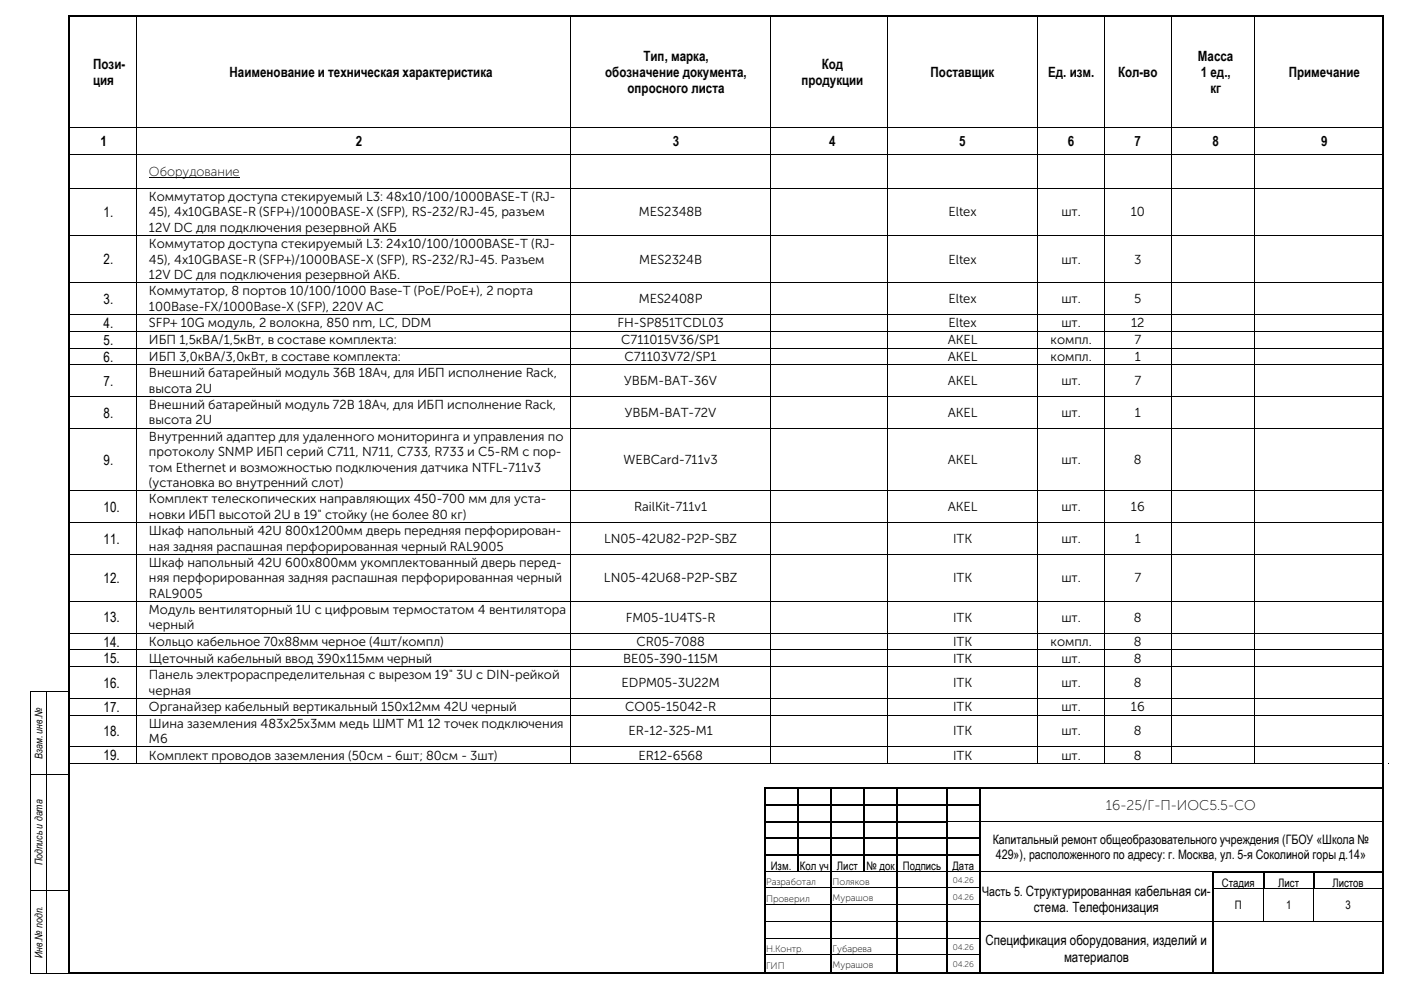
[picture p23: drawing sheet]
<svg xmlns="http://www.w3.org/2000/svg" width="420mm" height="297mm" viewBox="0 0 420 297" stroke-linecap="round" stroke-linejoin="round" font-family="sans-serif">
<defs><g id="words">
<g font-size="4.2">
<text x="27.9" y="20.7">Пози-</text>
<text x="68.8" y="23.2">Наименование и техническая характеристика</text>
<text x="181.5" y="23.2">обозначение документа,</text>
<text x="192.9" y="18.3">Тип, марка,</text>
<text x="246.4" y="20.7">Код</text>
<text x="279" y="23.2">Поставщик</text>
<text x="314.2" y="23.2">Ед. изм.</text>
<text x="335.2" y="23.2">Кол-во</text>
<text x="359.1" y="18.3">Масса</text>
<text x="360" y="23.2">1 ед.,</text>
<text x="386.4" y="23.2">Примечание</text>
<text x="27.9" y="25.6">ция</text>
<text x="188.1" y="28">опросного листа</text>
<text x="240.3" y="25.6">продукции</text>
<text x="362.9" y="28">кг</text>
<text x="30.1" y="43.7">1</text>
<text x="106.6" y="43.7">2</text>
<text x="201.7" y="43.7">3</text>
<text x="248.6" y="43.7">4</text>
<text x="287.6" y="43.7">5</text>
<text x="320.2" y="43.7">6</text>
<text x="340.1" y="43.7">7</text>
<text x="363.5" y="43.7">8</text>
<text x="396.1" y="43.7">9</text>
<text x="31.1" y="65.1">1.</text>
<text x="31.1" y="79.2">2.</text>
<text x="31.1" y="91.1">3.</text>
<text x="31.1" y="98.3">4.</text>
<text x="31.1" y="103.4">5.</text>
<text x="31.1" y="108.4">6.</text>
<text x="31.1" y="115.6">7.</text>
<text x="31.1" y="125.2">8.</text>
<text x="31.1" y="139.3">9.</text>
<text x="31.1" y="153.4">10.</text>
<text x="31.1" y="162.9">11.</text>
<text x="31.1" y="174.7">12.</text>
<text x="31.1" y="186.5">13.</text>
<text x="31.1" y="193.8">14.</text>
<text x="31.1" y="198.9">15.</text>
<text x="31.1" y="206.1">16.</text>
<text x="31.1" y="213.4">17.</text>
<text x="31.1" y="220.7">18.</text>
<text x="31.1" y="227.9">19.</text>
<text x="331.5" y="242.7">16-25/Г-П-ИОС5.5-CО</text>
<text x="310" y="273.3">стема. Телефонизация</text>
<text x="295.5" y="283.4">Спецификация оборудования, изделий и</text>
<text x="319" y="288.2">материалов</text>
</g>
<g font-size="3.9">
<text x="44.7" y="52.7">Оборудование</text>
<text x="44.7" y="60.2">Коммутатор доступа стекируемый L3: 48х10/100/1000BASE-T (RJ-</text>
<text x="44.7" y="64.9">45), 4х10GBASE-R (SFP+)/1000BASE-X (SFP), RS-232/RJ-45, разъем</text>
<text x="191.6" y="64.9">MES2348B</text>
<text x="284.4" y="64.9">Eltex</text>
<text x="318.2" y="64.9">шт.</text>
<text x="339" y="64.9">10</text>
<text x="44.7" y="69.5">12V DC для подключения резервной АКБ</text>
<text x="44.7" y="74.3">Коммутатор доступа стекируемый L3: 24х10/100/1000BASE-T (RJ-</text>
<text x="44.7" y="79">45), 4х10GBASE-R (SFP+)/1000BASE-X (SFP), RS-232/RJ-45. Разъем</text>
<text x="44.7" y="83.7">12V DC для подключения резервной АКБ.</text>
<text x="191.7" y="79">MES2324В</text>
<text x="284.4" y="79">Eltex</text>
<text x="318.2" y="79">шт.</text>
<text x="340" y="79">3</text>
<text x="44.7" y="88.5">Коммутатор, 8 портов 10/100/1000 Base-T (PoE/PoE+), 2 порта</text>
<text x="44.7" y="93.2">100Base-FX/1000Base-X (SFP), 220V AC</text>
<text x="191.5" y="90.8">MES2408P</text>
<text x="284.4" y="90.8">Eltex</text>
<text x="318.2" y="90.8">шт.</text>
<text x="340.1" y="90.8">5</text>
<text x="44.7" y="98.1">SFP+ 10G модуль, 2 волокна, 850 nm, LC, DDM</text>
<text x="185.1" y="98.1">FH-SP851TCDL03</text>
<text x="284.4" y="98.1">Eltex</text>
<text x="318.2" y="98.1">шт.</text>
<text x="339.1" y="98.1">12</text>
<text x="44.7" y="103.1">ИБП 1,5кВА/1,5кВт, в составе комплекта:</text>
<text x="186.2" y="103.1">C711015V36/SP1</text>
<text x="284.1" y="103.1">AKEL</text>
<text x="315" y="103.1">компл.</text>
<text x="340.1" y="103.1">7</text>
<text x="44.7" y="108.2">ИБП 3,0кВА/3,0кВт, в составе комплекта:</text>
<text x="44.7" y="113.1">Внешний батарейный модуль 36В 18Ач, для ИБП исполнение Rack,</text>
<text x="187.3" y="108.2">C71103V72/SP1</text>
<text x="284.1" y="108.2">AKEL</text>
<text x="315" y="108.2">компл.</text>
<text x="340.2" y="108.2">1</text>
<text x="44.7" y="117.7">высота 2U</text>
<text x="187.2" y="115.4">УВБМ-BAT-36V</text>
<text x="284.1" y="115.4">AKEL</text>
<text x="318.2" y="115.4">шт.</text>
<text x="340.1" y="115.4">7</text>
<text x="44.7" y="122.6">Внешний батарейный модуль 72В 18Ач, для ИБП исполнение Rack,</text>
<text x="187.3" y="124.9">УВБМ-BAT-72V</text>
<text x="284.1" y="124.9">AKEL</text>
<text x="318.2" y="124.9">шт.</text>
<text x="340.2" y="124.9">1</text>
<text x="44.7" y="127.2">высота 2U</text>
<text x="44.7" y="132.1">Внутренний адаптер для удаленного мониторинга и управления по</text>
<text x="44.7" y="136.7">протоколу SNMP ИБП серий C711, N711, С733, R733 и C5-RM с пор-</text>
<text x="44.7" y="141.4">том Ethernet и возможностью подключения датчика NTFL-711v3</text>
<text x="187" y="139">WEBCard-711v3</text>
<text x="284.1" y="139">AKEL</text>
<text x="318.2" y="139">шт.</text>
<text x="340" y="139">8</text>
<text x="44.7" y="146">(установка во внутренний слот)</text>
<text x="44.7" y="150.9">Комплект телескопических направляющих 450-700 мм для уста-</text>
<text x="44.7" y="155.6">новки ИБП высотой 2U в 19&quot; стойку (не более 80 кг)</text>
<text x="190.1" y="153.2">RailKit-711v1</text>
<text x="284.1" y="153.2">AKEL</text>
<text x="318.2" y="153.2">шт.</text>
<text x="339.1" y="153.2">16</text>
<text x="44.7" y="160.4">Шкаф напольный 42U 800х1200мм дверь передняя перфорирован-</text>
<text x="44.7" y="165">ная задняя распашная перфорированная черный RAL9005</text>
<text x="181.1" y="162.7">LN05-42U82-P2P-SBZ</text>
<text x="285.7" y="162.7">ITK</text>
<text x="318.2" y="162.7">шт.</text>
<text x="340.2" y="162.7">1</text>
<text x="44.7" y="169.9">Шкаф напольный 42U 600х800мм укомплектованный дверь перед-</text>
<text x="44.7" y="174.5">няя перфорированная задняя распашная перфорированная черный</text>
<text x="44.7" y="179.2">RAL9005</text>
<text x="181.1" y="174.5">LN05-42U68-P2P-SBZ</text>
<text x="285.7" y="174.5">ITK</text>
<text x="318.2" y="174.5">шт.</text>
<text x="340.1" y="174.5">7</text>
<text x="44.7" y="184">Модуль вентиляторный 1U с цифровым термостатом 4 вентилятора</text>
<text x="44.7" y="188.7">черный</text>
<text x="187.6" y="186.3">FM05-1U4TS-R</text>
<text x="285.7" y="186.3">ITK</text>
<text x="318.2" y="186.3">шт.</text>
<text x="340" y="186.3">8</text>
<text x="44.7" y="193.6">Кольцо кабельное 70х88мм черное (4шт/компл)</text>
<text x="190.8" y="193.6">CR05-7088</text>
<text x="285.7" y="193.6">ITK</text>
<text x="315" y="193.6">компл.</text>
<text x="340" y="193.6">8</text>
<text x="44.7" y="198.7">Щеточный кабельный ввод 390х115мм черный</text>
<text x="44.7" y="203.6">Панель электрораспределительная с вырезом 19&quot; 3U с DIN-рейкой</text>
<text x="186.8" y="198.7">BE05-390-115M</text>
<text x="285.7" y="198.7">ITK</text>
<text x="318.2" y="198.7">шт.</text>
<text x="340" y="198.7">8</text>
<text x="44.7" y="208.2">черная</text>
<text x="186.3" y="205.9">EDPM05-3U22M</text>
<text x="285.7" y="205.9">ITK</text>
<text x="318.2" y="205.9">шт.</text>
<text x="340" y="205.9">8</text>
<text x="44.7" y="213.2">Органайзер кабельный вертикальный 150х12мм 42U черный</text>
<text x="187.5" y="213.2">CO05-15042-R</text>
<text x="285.7" y="213.2">ITK</text>
<text x="318.2" y="213.2">шт.</text>
<text x="339.1" y="213.2">16</text>
<text x="44.7" y="218.1">Шина заземления 483х25x3мм медь ШМТ М1 12 точек подключения</text>
<text x="188.4" y="220.4">ER-12-325-M1</text>
<text x="285.7" y="220.4">ITK</text>
<text x="318.2" y="220.4">шт.</text>
<text x="340" y="220.4">8</text>
<text x="44.7" y="222.8">М6</text>
<text x="44.7" y="227.7">Комплект проводов заземления (50cм - 6шт; 80cм - 3шт)</text>
<text x="191.4" y="227.7">ER12-6568</text>
<text x="285.7" y="227.7">ITK</text>
<text x="318.2" y="227.7">шт.</text>
<text x="340" y="227.7">8</text>
<text x="297.6" y="253">Капитальный ремонт общеобразовательного учреждения (ГБОУ «Школа №</text>
<text x="298.6" y="257.4">429»), расположенного по адресу: г. Москва, ул. 5-я Соколиной горы д.14»</text>
<text x="294.5" y="268.4">Часть 5. Структурированная кабельная си-</text>
</g>
<g font-size="3.5">
<text x="231.1" y="260.8">Изм.</text>
<text x="239.8" y="260.8">Кол уч</text>
<text x="250.9" y="260.8">Лист</text>
<text x="259.8" y="260.8">№ док</text>
<text x="270.7" y="260.8">Подпись</text>
<text x="285.6" y="260.8">Дата</text>
<text x="366.3" y="265.8">Стадия</text>
<text x="383.2" y="265.8">Лист</text>
<text x="399.5" y="265.8">Листов</text>
<text x="370.2" y="272.6">П</text>
<text x="385.6" y="272.6">1</text>
<text x="403.4" y="272.6">3</text>
</g>
<g font-size="3.2">
<text x="12.7" y="227.5" transform="rotate(-90 12.7 227.5)">Взам. инв.№</text>
<text x="12.7" y="259.4" transform="rotate(-90 12.7 259.4)">Подпись и дата</text>
<text x="12.7" y="287.1" transform="rotate(-90 12.7 287.1)">Инв.№ подп.</text>
</g>
<g font-size="2.8">
<text x="229.7" y="265.3">Разработал</text>
<text x="249.6" y="265.2">Поляков</text>
<text x="229.7" y="270.3">Проверил</text>
<text x="249.6" y="270.2">Мурашов</text>
<text x="229.7" y="285.3">Н.Контр.</text>
<text x="249.6" y="285.2">Губарева</text>
<text x="229.7" y="290.4">ГИП</text>
<text x="249.6" y="290.2">Мурашов</text>
</g>
<g font-size="2.5">
<text x="285.7" y="264.8">04.26</text>
<text x="285.7" y="269.9">04.26</text>
<text x="285.7" y="284.9">04.26</text>
<text x="285.7" y="289.9">04.26</text>
</g>
</g></defs>
<g fill="#000">
<path d="M20.7 4.7h.3v.3h-.3z" fill-rule="evenodd"/>
<path d="M20.7 4.7h.3v.3h-.3z" fill-rule="evenodd"/>
<path d="M21 5l.2 .2z" fill-rule="evenodd"/>
<path d="M21 5l.2 .2z" fill-rule="evenodd"/>
<path d="M41 5l.1 .2z" fill-rule="evenodd"/>
<path d="M171 5l.1 .2z" fill-rule="evenodd"/>
<path d="M231 5l.1 .2z" fill-rule="evenodd"/>
<path d="M266 5l.1 .2z" fill-rule="evenodd"/>
<path d="M311.1 5l.1 .2z" fill-rule="evenodd"/>
<path d="M331 5l.2 .2z" fill-rule="evenodd"/>
<path d="M351.1 5l.1 .2z" fill-rule="evenodd"/>
<path d="M376.1 5l.2 .2z" fill-rule="evenodd"/>
<path d="M414.6 4.7h.4v.3h-.4z" fill-rule="evenodd"/>
<path d="M414.6 4.7h.4v.3h-.4z" fill-rule="evenodd"/>
<path d="M21 38l.2 .2z" fill-rule="evenodd"/>
<path d="M41 38l.1 .2z" fill-rule="evenodd"/>
<path d="M171 38l.1 .2z" fill-rule="evenodd"/>
<path d="M231 38l.1 .2z" fill-rule="evenodd"/>
<path d="M266 38l.1 .2z" fill-rule="evenodd"/>
<path d="M311.1 38l.1 .2z" fill-rule="evenodd"/>
<path d="M331 38l.2 .2z" fill-rule="evenodd"/>
<path d="M351.1 38l.1 .2z" fill-rule="evenodd"/>
<path d="M376.1 38l.2 .2z" fill-rule="evenodd"/>
<path d="M21 46.2l.2 .2z" fill-rule="evenodd"/>
<path d="M21 56.4l.2 .2z" fill-rule="evenodd"/>
<path d="M41 46.2l.1 .2z" fill-rule="evenodd"/>
<path d="M41 56.4l.1 .2z" fill-rule="evenodd"/>
<path d="M171 46.2l.1 .2z" fill-rule="evenodd"/>
<path d="M171 56.4l.1 .2z" fill-rule="evenodd"/>
<path d="M231 46.2l.1 .2z" fill-rule="evenodd"/>
<path d="M231 56.4l.1 .2z" fill-rule="evenodd"/>
<path d="M266 46.2l.1 .2z" fill-rule="evenodd"/>
<path d="M266 56.4l.1 .2z" fill-rule="evenodd"/>
<path d="M311.1 46.2l.1 .2z" fill-rule="evenodd"/>
<path d="M311.1 56.4l.1 .2z" fill-rule="evenodd"/>
<path d="M331 46.2l.2 .2z" fill-rule="evenodd"/>
<path d="M331 56.4l.2 .2z" fill-rule="evenodd"/>
<path d="M351.1 46.2l.1 .2z" fill-rule="evenodd"/>
<path d="M351.1 56.4l.1 .2z" fill-rule="evenodd"/>
<path d="M376.1 46.2l.2 .2z" fill-rule="evenodd"/>
<path d="M376.1 56.4l.2 .2z" fill-rule="evenodd"/>
<path d="M21 70.5l.2 .2z" fill-rule="evenodd"/>
<path d="M41 70.5l.1 .2z" fill-rule="evenodd"/>
<path d="M171 70.5l.1 .2z" fill-rule="evenodd"/>
<path d="M231 70.5l.1 .2z" fill-rule="evenodd"/>
<path d="M266 70.5l.1 .2z" fill-rule="evenodd"/>
<path d="M311.1 70.5l.1 .2z" fill-rule="evenodd"/>
<path d="M331 70.5l.2 .2z" fill-rule="evenodd"/>
<path d="M351.1 70.5l.1 .2z" fill-rule="evenodd"/>
<path d="M376.1 70.5l.2 .2z" fill-rule="evenodd"/>
<path d="M21 84.7l.2 .1z" fill-rule="evenodd"/>
<path d="M21 94.2l.2 .1z" fill-rule="evenodd"/>
<path d="M21 99.2l.2 .2z" fill-rule="evenodd"/>
<path d="M41 84.7l.1 .1z" fill-rule="evenodd"/>
<path d="M41 94.2l.1 .1z" fill-rule="evenodd"/>
<path d="M41 99.2l.1 .2z" fill-rule="evenodd"/>
<path d="M171 84.7l.1 .1z" fill-rule="evenodd"/>
<path d="M171 94.2l.1 .1z" fill-rule="evenodd"/>
<path d="M171 99.2l.1 .2z" fill-rule="evenodd"/>
<path d="M231 84.7l.1 .1z" fill-rule="evenodd"/>
<path d="M231 94.2l.1 .1z" fill-rule="evenodd"/>
<path d="M231 99.2l.1 .2z" fill-rule="evenodd"/>
<path d="M266 84.7l.1 .1z" fill-rule="evenodd"/>
<path d="M266 94.2l.1 .1z" fill-rule="evenodd"/>
<path d="M266 99.2l.1 .2z" fill-rule="evenodd"/>
<path d="M311.1 84.7l.1 .1z" fill-rule="evenodd"/>
<path d="M311.1 94.2l.1 .1z" fill-rule="evenodd"/>
<path d="M311.1 99.2l.1 .2z" fill-rule="evenodd"/>
<path d="M331 84.7l.2 .1z" fill-rule="evenodd"/>
<path d="M331 94.2l.2 .1z" fill-rule="evenodd"/>
<path d="M331 99.2l.2 .2z" fill-rule="evenodd"/>
<path d="M351.1 84.7l.1 .1z" fill-rule="evenodd"/>
<path d="M351.1 94.2l.1 .1z" fill-rule="evenodd"/>
<path d="M351.1 99.2l.1 .2z" fill-rule="evenodd"/>
<path d="M376.1 84.7l.2 .1z" fill-rule="evenodd"/>
<path d="M376.1 94.2l.2 .1z" fill-rule="evenodd"/>
<path d="M376.1 99.2l.2 .2z" fill-rule="evenodd"/>
<path d="M21 104.2l.2 .2z" fill-rule="evenodd"/>
<path d="M21 109.3l.2 .1z" fill-rule="evenodd"/>
<path d="M21 118.8l.2 .1z" fill-rule="evenodd"/>
<path d="M41 104.2l.1 .2z" fill-rule="evenodd"/>
<path d="M41 109.3l.1 .1z" fill-rule="evenodd"/>
<path d="M41 118.8l.1 .1z" fill-rule="evenodd"/>
<path d="M171 104.2l.1 .2z" fill-rule="evenodd"/>
<path d="M171 109.3l.1 .1z" fill-rule="evenodd"/>
<path d="M171 118.8l.1 .1z" fill-rule="evenodd"/>
<path d="M231 104.2l.1 .2z" fill-rule="evenodd"/>
<path d="M231 109.3l.1 .1z" fill-rule="evenodd"/>
<path d="M231 118.8l.1 .1z" fill-rule="evenodd"/>
<path d="M266 104.2l.1 .2z" fill-rule="evenodd"/>
<path d="M266 109.3l.1 .1z" fill-rule="evenodd"/>
<path d="M266 118.8l.1 .1z" fill-rule="evenodd"/>
<path d="M311.1 104.2l.1 .2z" fill-rule="evenodd"/>
<path d="M311.1 109.3l.1 .1z" fill-rule="evenodd"/>
<path d="M311.1 118.8l.1 .1z" fill-rule="evenodd"/>
<path d="M331 104.2l.2 .2z" fill-rule="evenodd"/>
<path d="M331 109.3l.2 .1z" fill-rule="evenodd"/>
<path d="M331 118.8l.2 .1z" fill-rule="evenodd"/>
<path d="M351.1 104.2l.1 .2z" fill-rule="evenodd"/>
<path d="M351.1 109.3l.1 .1z" fill-rule="evenodd"/>
<path d="M351.1 118.8l.1 .1z" fill-rule="evenodd"/>
<path d="M376.1 104.2l.2 .2z" fill-rule="evenodd"/>
<path d="M376.1 109.3l.2 .1z" fill-rule="evenodd"/>
<path d="M376.1 118.8l.2 .1z" fill-rule="evenodd"/>
<path d="M21 128.2l.2 .2z" fill-rule="evenodd"/>
<path d="M41 128.2l.1 .2z" fill-rule="evenodd"/>
<path d="M171 128.2l.1 .2z" fill-rule="evenodd"/>
<path d="M231 128.2l.1 .2z" fill-rule="evenodd"/>
<path d="M266 128.2l.1 .2z" fill-rule="evenodd"/>
<path d="M311.1 128.2l.1 .2z" fill-rule="evenodd"/>
<path d="M331 128.2l.2 .2z" fill-rule="evenodd"/>
<path d="M351.1 128.2l.1 .2z" fill-rule="evenodd"/>
<path d="M376.1 128.2l.2 .2z" fill-rule="evenodd"/>
<path d="M21 147l.2 .2z" fill-rule="evenodd"/>
<path d="M21 156.6l.2 .1z" fill-rule="evenodd"/>
<path d="M41 147l.1 .2z" fill-rule="evenodd"/>
<path d="M41 156.6l.1 .1z" fill-rule="evenodd"/>
<path d="M171 147l.1 .2z" fill-rule="evenodd"/>
<path d="M171 156.6l.1 .1z" fill-rule="evenodd"/>
<path d="M231 147l.1 .2z" fill-rule="evenodd"/>
<path d="M231 156.6l.1 .1z" fill-rule="evenodd"/>
<path d="M266 147l.1 .2z" fill-rule="evenodd"/>
<path d="M266 156.6l.1 .1z" fill-rule="evenodd"/>
<path d="M311.1 147l.1 .2z" fill-rule="evenodd"/>
<path d="M311.1 156.6l.1 .1z" fill-rule="evenodd"/>
<path d="M331 147l.2 .2z" fill-rule="evenodd"/>
<path d="M331 156.6l.2 .1z" fill-rule="evenodd"/>
<path d="M351.1 147l.1 .2z" fill-rule="evenodd"/>
<path d="M351.1 156.6l.1 .1z" fill-rule="evenodd"/>
<path d="M376.1 147l.2 .2z" fill-rule="evenodd"/>
<path d="M376.1 156.6l.2 .1z" fill-rule="evenodd"/>
<path d="M21 166.1l.2 .1z" fill-rule="evenodd"/>
<path d="M41 166.1l.1 .1z" fill-rule="evenodd"/>
<path d="M171 166.1l.1 .1z" fill-rule="evenodd"/>
<path d="M231 166.1l.1 .1z" fill-rule="evenodd"/>
<path d="M266 166.1l.1 .1z" fill-rule="evenodd"/>
<path d="M311.1 166.1l.1 .1z" fill-rule="evenodd"/>
<path d="M331 166.1l.2 .1z" fill-rule="evenodd"/>
<path d="M351.1 166.1l.1 .1z" fill-rule="evenodd"/>
<path d="M376.1 166.1l.2 .1z" fill-rule="evenodd"/>
<path d="M21 180.2l.2 .2z" fill-rule="evenodd"/>
<path d="M21 189.7l.2 .1z" fill-rule="evenodd"/>
<path d="M21 194.7l.2 .2z" fill-rule="evenodd"/>
<path d="M21 199.8l.2 .1z" fill-rule="evenodd"/>
<path d="M41 180.2l.1 .2z" fill-rule="evenodd"/>
<path d="M41 189.7l.1 .1z" fill-rule="evenodd"/>
<path d="M41 194.7l.1 .2z" fill-rule="evenodd"/>
<path d="M41 199.8l.1 .1z" fill-rule="evenodd"/>
<path d="M171 180.2l.1 .2z" fill-rule="evenodd"/>
<path d="M171 189.7l.1 .1z" fill-rule="evenodd"/>
<path d="M171 194.7l.1 .2z" fill-rule="evenodd"/>
<path d="M171 199.8l.1 .1z" fill-rule="evenodd"/>
<path d="M231 180.2l.1 .2z" fill-rule="evenodd"/>
<path d="M231 189.7l.1 .1z" fill-rule="evenodd"/>
<path d="M231 194.7l.1 .2z" fill-rule="evenodd"/>
<path d="M231 199.8l.1 .1z" fill-rule="evenodd"/>
<path d="M266 180.2l.1 .2z" fill-rule="evenodd"/>
<path d="M266 189.7l.1 .1z" fill-rule="evenodd"/>
<path d="M266 194.7l.1 .2z" fill-rule="evenodd"/>
<path d="M266 199.8l.1 .1z" fill-rule="evenodd"/>
<path d="M311.1 180.2l.1 .2z" fill-rule="evenodd"/>
<path d="M311.1 189.7l.1 .1z" fill-rule="evenodd"/>
<path d="M311.1 194.7l.1 .2z" fill-rule="evenodd"/>
<path d="M311.1 199.8l.1 .1z" fill-rule="evenodd"/>
<path d="M331 180.2l.2 .2z" fill-rule="evenodd"/>
<path d="M331 189.7l.2 .1z" fill-rule="evenodd"/>
<path d="M331 194.7l.2 .2z" fill-rule="evenodd"/>
<path d="M331 199.8l.2 .1z" fill-rule="evenodd"/>
<path d="M351.1 180.2l.1 .2z" fill-rule="evenodd"/>
<path d="M351.1 189.7l.1 .1z" fill-rule="evenodd"/>
<path d="M351.1 194.7l.1 .2z" fill-rule="evenodd"/>
<path d="M351.1 199.8l.1 .1z" fill-rule="evenodd"/>
<path d="M376.1 180.2l.2 .2z" fill-rule="evenodd"/>
<path d="M376.1 189.7l.2 .1z" fill-rule="evenodd"/>
<path d="M376.1 194.7l.2 .2z" fill-rule="evenodd"/>
<path d="M376.1 199.8l.2 .1z" fill-rule="evenodd"/>
<path d="M9.1 207.2l.2 .1z" fill-rule="evenodd"/>
<path d="M9.1 207.2l.2 .1z" fill-rule="evenodd"/>
<path d="M13.9 207.2l.2 .1z" fill-rule="evenodd"/>
<path d="M20.7 207.2l.1 .1z" fill-rule="evenodd"/>
<path d="M20.7 207.2l.1 .1z" fill-rule="evenodd"/>
<path d="M21 209.2l.2 .2z" fill-rule="evenodd"/>
<path d="M21 214.3l.2 .1z" fill-rule="evenodd"/>
<path d="M41 209.2l.1 .2z" fill-rule="evenodd"/>
<path d="M41 214.3l.1 .1z" fill-rule="evenodd"/>
<path d="M171 209.2l.1 .2z" fill-rule="evenodd"/>
<path d="M171 214.3l.1 .1z" fill-rule="evenodd"/>
<path d="M231 209.2l.1 .2z" fill-rule="evenodd"/>
<path d="M231 214.3l.1 .1z" fill-rule="evenodd"/>
<path d="M266 209.2l.1 .2z" fill-rule="evenodd"/>
<path d="M266 214.3l.1 .1z" fill-rule="evenodd"/>
<path d="M311.1 209.2l.1 .2z" fill-rule="evenodd"/>
<path d="M311.1 214.3l.1 .1z" fill-rule="evenodd"/>
<path d="M331 209.2l.2 .2z" fill-rule="evenodd"/>
<path d="M331 214.3l.2 .1z" fill-rule="evenodd"/>
<path d="M351.1 209.2l.1 .2z" fill-rule="evenodd"/>
<path d="M351.1 214.3l.1 .1z" fill-rule="evenodd"/>
<path d="M376.1 209.2l.2 .2z" fill-rule="evenodd"/>
<path d="M376.1 214.3l.2 .1z" fill-rule="evenodd"/>
<path d="M9.1 232l.2 .2z" fill-rule="evenodd"/>
<path d="M13.9 232l.2 .2z" fill-rule="evenodd"/>
<path d="M20.7 232l.1 .2z" fill-rule="evenodd"/>
<path d="M21 223.8l.2 .1z" fill-rule="evenodd"/>
<path d="M21 228.8l.2 .2z" fill-rule="evenodd"/>
<path d="M21 228.8l.2 .2z" fill-rule="evenodd"/>
<path d="M41 223.8l.1 .1z" fill-rule="evenodd"/>
<path d="M41 228.8l.1 .2z" fill-rule="evenodd"/>
<path d="M171 223.8l.1 .1z" fill-rule="evenodd"/>
<path d="M171 228.8l.1 .2z" fill-rule="evenodd"/>
<path d="M229 236h.4v.4h-.4z" fill-rule="evenodd"/>
<path d="M229 236h.4v.4h-.4z" fill-rule="evenodd"/>
<path d="M231 223.8l.1 .1z" fill-rule="evenodd"/>
<path d="M231 228.8l.1 .2z" fill-rule="evenodd"/>
<path d="M239 236h.4v.4h-.4z" fill-rule="evenodd"/>
<path d="M249 236h.3v.4h-.3z" fill-rule="evenodd"/>
<path d="M258.9 236h.4v.4h-.4z" fill-rule="evenodd"/>
<path d="M266 223.8l.1 .1z" fill-rule="evenodd"/>
<path d="M266 228.8l.1 .2z" fill-rule="evenodd"/>
<path d="M268.8 236h.3v.4h-.3z" fill-rule="evenodd"/>
<path d="M283.8 236h.4v.4h-.4z" fill-rule="evenodd"/>
<path d="M293.6 236h.3v.4h-.3z" fill-rule="evenodd"/>
<path d="M311.1 223.8l.1 .1z" fill-rule="evenodd"/>
<path d="M311.1 228.8l.1 .2z" fill-rule="evenodd"/>
<path d="M331 223.8l.2 .1z" fill-rule="evenodd"/>
<path d="M331 228.8l.2 .2z" fill-rule="evenodd"/>
<path d="M351.1 223.8l.1 .1z" fill-rule="evenodd"/>
<path d="M351.1 228.8l.1 .2z" fill-rule="evenodd"/>
<path d="M376.1 223.8l.2 .1z" fill-rule="evenodd"/>
<path d="M376.1 228.8l.2 .2z" fill-rule="evenodd"/>
<path d="M416.1 228.8l.2 .2z" fill-rule="evenodd"/>
<path d="M416.1 228.8l.2 .2z" fill-rule="evenodd"/>
<path d="M229 241.1h.4v.3h-.4z" fill-rule="evenodd"/>
<path d="M229 246.1h.4v.3h-.4z" fill-rule="evenodd"/>
<path d="M229 251.1h.4v.3h-.4z" fill-rule="evenodd"/>
<path d="M229 256.1h.4v.3h-.4z" fill-rule="evenodd"/>
<path d="M239 241.1h.4v.3h-.4z" fill-rule="evenodd"/>
<path d="M239 246.1h.4v.3h-.4z" fill-rule="evenodd"/>
<path d="M239 251.1h.4v.3h-.4z" fill-rule="evenodd"/>
<path d="M239 256.1h.4v.3h-.4z" fill-rule="evenodd"/>
<path d="M249 241.1h.3v.3h-.3z" fill-rule="evenodd"/>
<path d="M249 246.1h.3v.3h-.3z" fill-rule="evenodd"/>
<path d="M249 251.1h.3v.3h-.3z" fill-rule="evenodd"/>
<path d="M249 256.1h.3v.3h-.3z" fill-rule="evenodd"/>
<path d="M258.9 241.1h.4v.3h-.4z" fill-rule="evenodd"/>
<path d="M258.9 246.1h.4v.3h-.4z" fill-rule="evenodd"/>
<path d="M258.9 251.1h.4v.3h-.4z" fill-rule="evenodd"/>
<path d="M258.9 256.1h.4v.3h-.4z" fill-rule="evenodd"/>
<path d="M268.8 241.1h.3v.3h-.3z" fill-rule="evenodd"/>
<path d="M268.8 246.1h.3v.3h-.3z" fill-rule="evenodd"/>
<path d="M268.8 251.1h.3v.3h-.3z" fill-rule="evenodd"/>
<path d="M268.8 256.1h.3v.3h-.3z" fill-rule="evenodd"/>
<path d="M283.8 241.1h.4v.3h-.4z" fill-rule="evenodd"/>
<path d="M283.8 246.1h.4v.3h-.4z" fill-rule="evenodd"/>
<path d="M283.8 251.1h.4v.3h-.4z" fill-rule="evenodd"/>
<path d="M283.8 256.1h.4v.3h-.4z" fill-rule="evenodd"/>
<path d="M293.6 241.1h.3v.3h-.3z" fill-rule="evenodd"/>
<path d="M293.6 246.1h.3v.3h-.3z" fill-rule="evenodd"/>
<path d="M293.6 251.1h.3v.3h-.3z" fill-rule="evenodd"/>
<path d="M293.6 256.1h.3v.3h-.3z" fill-rule="evenodd"/>
<path d="M9.1 266.8l.2 .2z" fill-rule="evenodd"/>
<path d="M13.9 266.8l.2 .2z" fill-rule="evenodd"/>
<path d="M20.7 266.8l.1 .2z" fill-rule="evenodd"/>
<path d="M229 261.1h.4v.3h-.4z" fill-rule="evenodd"/>
<path d="M229 266.1h.4v.3h-.4z" fill-rule="evenodd"/>
<path d="M229 271.1h.4v.4h-.4z" fill-rule="evenodd"/>
<path d="M229 276.1h.4v.2h-.4z" fill-rule="evenodd"/>
<path d="M249 261.1h.3v.3h-.3z" fill-rule="evenodd"/>
<path d="M249 266.1h.3v.3h-.3z" fill-rule="evenodd"/>
<path d="M249 271.1h.3v.4h-.3z" fill-rule="evenodd"/>
<path d="M249 276.1h.3v.2h-.3z" fill-rule="evenodd"/>
<path d="M268.8 261.1h.3v.3h-.3z" fill-rule="evenodd"/>
<path d="M268.8 266.1h.3v.3h-.3z" fill-rule="evenodd"/>
<path d="M268.8 271.1h.3v.4h-.3z" fill-rule="evenodd"/>
<path d="M268.8 276.1h.3v.2h-.3z" fill-rule="evenodd"/>
<path d="M283.8 261.1h.4v.3h-.4z" fill-rule="evenodd"/>
<path d="M283.8 266.1h.4v.3h-.4z" fill-rule="evenodd"/>
<path d="M283.8 271.1h.4v.4h-.4z" fill-rule="evenodd"/>
<path d="M283.8 276.1h.4v.2h-.4z" fill-rule="evenodd"/>
<path d="M293.6 261.1h.3v.3h-.3z" fill-rule="evenodd"/>
<path d="M293.6 266.1h.3v.3h-.3z" fill-rule="evenodd"/>
<path d="M293.6 271.1h.3v.4h-.3z" fill-rule="evenodd"/>
<path d="M293.6 276.1h.3v.2h-.3z" fill-rule="evenodd"/>
<path d="M363.6 261.1h.3v.3h-.3z" fill-rule="evenodd"/>
<path d="M363.6 261.1h.3v.3h-.3z" fill-rule="evenodd"/>
<path d="M363.6 266.1h.3v.3h-.3z" fill-rule="evenodd"/>
<path d="M363.6 271.1h.3v.4h-.3z" fill-rule="evenodd"/>
<path d="M363.6 276.1h.3v.2h-.3z" fill-rule="evenodd"/>
<path d="M378.7 261.1h.3v.3h-.3z" fill-rule="evenodd"/>
<path d="M378.7 266.1l.1 .2z" fill-rule="evenodd"/>
<path d="M378.7 266.3l.2 .1z" fill-rule="evenodd"/>
<path d="M378.7 271.1h.2v.4h-.2z" fill-rule="evenodd"/>
<path d="M378.7 276.1l.2 .2z" fill-rule="evenodd"/>
<path d="M378.8 266.1l.2 .2z" fill-rule="evenodd"/>
<path d="M379 266.1l.2 .2z" fill-rule="evenodd"/>
<path d="M393.8 261.1h.3v.3h-.3z" fill-rule="evenodd"/>
<path d="M393.8 266.1l.1 .2z" fill-rule="evenodd"/>
<path d="M393.9 266.3l.1 .1z" fill-rule="evenodd"/>
<path d="M393.9 271.1h.1v.4h-.1z" fill-rule="evenodd"/>
<path d="M393.9 276.1l.1 .2z" fill-rule="evenodd"/>
<path d="M393.9 266.1l.2 .2z" fill-rule="evenodd"/>
<path d="M394.1 266.1l.2 .2z" fill-rule="evenodd"/>
<path d="M9.1 291.7l.2 .1z" fill-rule="evenodd"/>
<path d="M9.1 291.7l.2 .1z" fill-rule="evenodd"/>
<path d="M13.9 291.7l.2 .1z" fill-rule="evenodd"/>
<path d="M20.7 291.6h.3v.3h-.3z" fill-rule="evenodd"/>
<path d="M20.7 291.6h.3v.3h-.3z" fill-rule="evenodd"/>
<path d="M21 291.7l.2 .1z" fill-rule="evenodd"/>
<path d="M21 291.7l.2 .1z" fill-rule="evenodd"/>
<path d="M229 281.1h.4v.4h-.4z" fill-rule="evenodd"/>
<path d="M229 286.2h.4v.3h-.4z" fill-rule="evenodd"/>
<path d="M249 281.1h.3v.4h-.3z" fill-rule="evenodd"/>
<path d="M249 286.2h.3v.3h-.3z" fill-rule="evenodd"/>
<path d="M268.8 281.1h.3v.4h-.3z" fill-rule="evenodd"/>
<path d="M268.8 286.2h.3v.3h-.3z" fill-rule="evenodd"/>
<path d="M283.8 281.1h.4v.4h-.4z" fill-rule="evenodd"/>
<path d="M283.8 286.2h.4v.3h-.4z" fill-rule="evenodd"/>
<path d="M293.6 281.1h.3v.4h-.3z" fill-rule="evenodd"/>
<path d="M293.6 286.2h.3v.3h-.3z" fill-rule="evenodd"/>
<path d="M363.6 281.1h.3v.4h-.3z" fill-rule="evenodd"/>
<path d="M363.6 286.2h.3v.3h-.3z" fill-rule="evenodd"/>
<path d="M414.6 291.6h.4v.3h-.4z" fill-rule="evenodd"/>
<path d="M414.6 291.6h.4v.3h-.4z" fill-rule="evenodd"/>
</g>
<g fill="none" stroke="#000" stroke-width=".34">
<path d="M20.8 5v286.6M21 4.8h393.6M414.8 5v286.6M229.2 236.4v4.7M229.4 236.2h9.6M239.2 236.4v4.7M239.4 236.2h9.6M249.2 236.4v4.7M249.3 236.2h9.6M259.1 236.4v4.7M259.3 236.2h9.5M269 236.4v4.7"/>
<path d="M269.1 236.2h14.7M284 236.4v4.7M284.2 236.2h9.4M293.7 236.4v4.7M293.9 236.2h120.7M229.2 241.4v4.7M229.2 246.4v4.7M229.2 251.4v4.7M229.2 256.4v4.7M229.4 241.3h9.6M229.4 246.2h9.6M229.4 251.2h9.6"/>
<path d="M229.4 256.3h9.6M239.2 241.4v4.7M239.2 246.4v4.7M239.2 251.4v4.7M239.2 256.4v4.7M239.4 241.3h9.6M239.4 246.2h9.6M239.4 251.2h9.6M239.4 256.3h9.6M249.2 241.4v4.7M249.2 246.4v4.7M249.2 251.4v4.7"/>
<path d="M249.2 256.4v4.7M249.3 241.3h9.6M249.3 246.2h9.6M249.3 251.2h9.6M249.3 256.3h9.6M259.1 241.4v4.7M259.1 246.4v4.7M259.1 251.4v4.7M259.1 256.4v4.7M259.3 241.3h9.5M259.3 246.2h9.5M259.3 251.2h9.5"/>
<path d="M259.3 256.3h9.5M269 241.4v4.7M269 246.4v4.7M269 251.4v4.7M269 256.4v4.7M269.1 241.3h14.7M269.1 246.2h14.7M269.1 251.2h14.7M269.1 256.3h14.7M284 241.4v4.7M284 246.4v4.7M284 251.4v4.7"/>
<path d="M284 256.4v4.7M284.2 241.3h9.4M284.2 251.2h9.4M284.2 256.3h9.4M293.7 241.4v4.7M293.7 246.4v4.7M293.7 251.4v4.7M293.7 256.4v4.7M229.2 261.4v4.7M229.2 266.4v4.7M229.2 271.5v4.6M229.2 276.3v4.8"/>
<path d="M249.2 261.4v4.7M249.2 266.4v4.7M249.2 271.5v4.6M249.2 276.3v4.8M269 261.4v4.7M269 266.4v4.7M269 271.5v4.6M269 276.3v4.8M284 261.4v4.7M284 266.4v4.7M284 271.5v4.6M284 276.3v4.8"/>
<path d="M293.7 261.4v4.7M293.7 266.4v4.7M293.7 271.5v4.6M293.7 276.3v4.8M363.8 261.4v4.7M363.8 266.4v4.7M363.8 271.5v4.6M363.8 276.3v4.8M363.9 261.3h14.8M378.8 261.4v4.7M379 261.3h14.8M393.9 261.4v4.7"/>
<path d="M394.1 261.3h20.5M21 291.8h393.6M229.2 281.5v4.7M229.2 286.5v5.1M249.2 281.5v4.7M249.2 286.5v5.1M269 281.5v4.7M269 286.5v5.1M284 281.5v4.7M284 286.5v5.1M293.7 281.5v4.7M293.7 286.5v5.1"/>
<path d="M363.8 281.5v4.7M363.8 286.5v5.1"/>
</g>
<g fill="none" stroke="#000" stroke-width=".3">
<path d="M21.2 5.1h19.8M41.1 5v33M41.1 5.1h129.9M171 5v33M171.1 5.1h59.9M231 5v33M231.1 5.1h34.9M266 5v33M266.1 5.1h45M311.1 5v33M311.2 5.1h19.8M331.1 5v33"/>
<path d="M331.2 5.1h19.9M351.1 5v33M351.2 5.1h24.9M376.2 5v33M376.3 5.1h38.3M21.2 38.1h19.8M41.1 38.2v8M41.1 38.1h129.9M171 38.2v8M171.1 38.1h59.9M231 38.2v8M231.1 38.1h34.9"/>
<path d="M266 38.2v8M266.1 38.1h45M311.1 38.2v8M311.2 38.1h19.8M331.1 38.2v8M331.2 38.1h19.9M351.1 38.2v8M351.2 38.1h24.9M376.2 38.2v8M376.3 38.1h38.3M21.2 46.3h19.8M21.2 56.5h19.8"/>
<path d="M41.1 46.4v10M41.1 56.6v13.9M41.1 46.3h129.9M41.1 56.5h129.9M44.7 53.1h27.1M171 46.4v10M171 56.6v13.9M171.1 46.3h59.9M171.1 56.5h59.9M231 46.4v10M231 56.6v13.9M231.1 46.3h34.9"/>
<path d="M231.1 56.5h34.9M266 46.4v10M266 56.6v13.9M266.1 46.3h45M266.1 56.5h45M311.1 46.4v10M311.1 56.6v13.9M311.2 46.3h19.8M311.2 56.5h19.8M331.1 46.4v10M331.1 56.6v13.9M331.2 46.3h19.9"/>
<path d="M331.2 56.5h19.9M351.1 46.4v10M351.1 56.6v13.9M351.2 46.3h24.9M351.2 56.5h24.9M376.2 46.4v10M376.2 56.6v13.9M376.3 46.3h38.3M376.3 56.5h38.3M21.2 70.6h19.8M41.1 70.7v14M41.1 70.6h129.9"/>
<path d="M171 70.7v14M171.1 70.6h59.9M231 70.7v14M231.1 70.6h34.9M266 70.7v14M266.1 70.6h45M311.1 70.7v14M311.2 70.6h19.8M331.1 70.7v14M331.2 70.6h19.9M351.1 70.7v14M351.2 70.6h24.9"/>
<path d="M376.2 70.7v14M376.3 70.6h38.3M21.2 84.8h19.8M21.2 94.3h19.8M21.2 99.3h19.8M41.1 84.8v9.4M41.1 94.3v4.9M41.1 99.4v4.8M41.1 84.8h129.9M41.1 94.3h129.9M41.1 99.3h129.9M171 84.8v9.4"/>
<path d="M171 94.3v4.9M171 99.4v4.8M171.1 84.8h59.9M171.1 94.3h59.9M171.1 99.3h59.9M231 84.8v9.4M231 94.3v4.9M231 99.4v4.8M231.1 84.8h34.9M231.1 94.3h34.9M231.1 99.3h34.9M266 84.8v9.4"/>
<path d="M266 94.3v4.9M266 99.4v4.8M266.1 84.8h45M266.1 94.3h45M266.1 99.3h45M311.1 84.8v9.4M311.1 94.3v4.9M311.1 99.4v4.8M311.2 84.8h19.8M311.2 94.3h19.8M311.2 99.3h19.8M331.1 84.8v9.4"/>
<path d="M331.1 94.3v4.9M331.1 99.4v4.8M331.2 84.8h19.9M331.2 94.3h19.9M331.2 99.3h19.9M351.1 84.8v9.4M351.1 94.3v4.9M351.1 99.4v4.8M351.2 84.8h24.9M351.2 94.3h24.9M351.2 99.3h24.9M376.2 84.8v9.4"/>
<path d="M376.2 94.3v4.9M376.2 99.4v4.8M376.3 84.8h38.3M376.3 94.3h38.3M376.3 99.3h38.3M21.2 104.3h19.8M21.2 109.4h19.8M21.2 118.8h19.8M41.1 104.4v4.9M41.1 109.4v9.4M41.1 118.9v9.3M41.1 104.3h129.9"/>
<path d="M41.1 109.4h129.9M41.1 118.8h129.9M171 104.4v4.9M171 109.4v9.4M171 118.9v9.3M171.1 104.3h59.9M171.1 109.4h59.9M171.1 118.8h59.9M231 104.4v4.9M231 109.4v9.4M231 118.9v9.3M231.1 104.3h34.9"/>
<path d="M231.1 109.4h34.9M231.1 118.8h34.9M266 104.4v4.9M266 109.4v9.4M266 118.9v9.3M266.1 104.3h45M266.1 109.4h45M266.1 118.8h45M311.1 104.4v4.9M311.1 109.4v9.4M311.1 118.9v9.3M311.2 104.3h19.8"/>
<path d="M311.2 109.4h19.8M311.2 118.8h19.8M331.1 104.4v4.9M331.1 109.4v9.4M331.1 118.9v9.3M331.2 104.3h19.9M331.2 109.4h19.9M331.2 118.8h19.9M351.1 104.4v4.9M351.1 109.4v9.4M351.1 118.9v9.3M351.2 104.3h24.9"/>
<path d="M351.2 109.4h24.9M351.2 118.8h24.9M376.2 104.4v4.9M376.2 109.4v9.4M376.2 118.9v9.3M376.3 104.3h38.3M376.3 109.4h38.3M376.3 118.8h38.3M21.2 128.3h19.8M41.1 128.4v18.6M41.1 128.3h129.9M171 128.4v18.6"/>
<path d="M171.1 128.3h59.9M231 128.4v18.6M231.1 128.3h34.9M266 128.4v18.6M266.1 128.3h45M311.1 128.4v18.6M311.2 128.3h19.8M331.1 128.4v18.6M331.2 128.3h19.9M351.1 128.4v18.6M351.2 128.3h24.9M376.2 128.4v18.6"/>
<path d="M376.3 128.3h38.3M21.2 147.1h19.8M21.2 156.7h19.8M41.1 147.2v9.4M41.1 156.7v9.4M41.1 147.1h129.9M41.1 156.7h129.9M171 147.2v9.4M171 156.7v9.4M171.1 147.1h59.9M171.1 156.7h59.9M231 147.2v9.4"/>
<path d="M231 156.7v9.4M231.1 147.1h34.9M231.1 156.7h34.9M266 147.2v9.4M266 156.7v9.4M266.1 147.1h45M266.1 156.7h45M311.1 147.2v9.4M311.1 156.7v9.4M311.2 147.1h19.8M311.2 156.7h19.8M331.1 147.2v9.4"/>
<path d="M331.1 156.7v9.4M331.2 147.1h19.9M331.2 156.7h19.9M351.1 147.2v9.4M351.1 156.7v9.4M351.2 147.1h24.9M351.2 156.7h24.9M376.2 147.2v9.4M376.2 156.7v9.4M376.3 147.1h38.3M376.3 156.7h38.3M21.2 166.1h19.8"/>
<path d="M41.1 166.2v14M41.1 166.1h129.9M171 166.2v14M171.1 166.1h59.9M231 166.2v14M231.1 166.1h34.9M266 166.2v14M266.1 166.1h45M311.1 166.2v14M311.2 166.1h19.8M331.1 166.2v14M331.2 166.1h19.9"/>
<path d="M351.1 166.2v14M351.2 166.1h24.9M376.2 166.2v14M376.3 166.1h38.3M21.2 180.3h19.8M21.2 189.8h19.8M21.2 194.8h19.8M21.2 199.8h19.8M41.1 180.4v9.3M41.1 189.8v4.9M41.1 194.9v4.9M41.1 199.9v9.3"/>
<path d="M41.1 180.3h129.9M41.1 189.8h129.9M41.1 194.8h129.9M41.1 199.8h129.9M171 180.4v9.3M171 189.8v4.9M171 194.9v4.9M171 199.9v9.3M171.1 180.3h59.9M171.1 189.8h59.9M171.1 194.8h59.9M171.1 199.8h59.9"/>
<path d="M231 180.4v9.3M231 189.8v4.9M231 194.9v4.9M231 199.9v9.3M231.1 180.3h34.9M231.1 189.8h34.9M231.1 194.8h34.9M231.1 199.8h34.9M266 180.4v9.3M266 189.8v4.9M266 194.9v4.9M266 199.9v9.3"/>
<path d="M266.1 180.3h45M266.1 189.8h45M266.1 194.8h45M266.1 199.8h45M311.1 180.4v9.3M311.1 189.8v4.9M311.1 194.9v4.9M311.1 199.9v9.3M311.2 180.3h19.8M311.2 189.8h19.8M311.2 194.8h19.8M311.2 199.8h19.8"/>
<path d="M331.1 180.4v9.3M331.1 189.8v4.9M331.1 194.9v4.9M331.1 199.9v9.3M331.2 180.3h19.9M331.2 189.8h19.9M331.2 194.8h19.9M331.2 199.8h19.9M351.1 180.4v9.3M351.1 189.8v4.9M351.1 194.9v4.9M351.1 199.9v9.3"/>
<path d="M351.2 180.3h24.9M351.2 189.8h24.9M351.2 194.8h24.9M351.2 199.8h24.9M376.2 180.4v9.3M376.2 189.8v4.9M376.2 194.9v4.9M376.2 199.9v9.3M376.3 180.3h38.3M376.3 189.8h38.3M376.3 194.8h38.3M376.3 199.8h38.3"/>
<path d="M9.2 207.3v24.7M9.3 207.2h4.6M14 207.3v24.7M14.1 207.2h6.6M21.2 209.3h19.8M21.2 214.4h19.8M41.1 209.4v4.9M41.1 214.4v9.4M41.1 209.3h129.9M41.1 214.4h129.9M171 209.4v4.9M171 214.4v9.4"/>
<path d="M171.1 209.3h59.9M171.1 214.4h59.9M231 209.4v4.9M231 214.4v9.4M231.1 209.3h34.9M231.1 214.4h34.9M266 209.4v4.9M266 214.4v9.4M266.1 209.3h45M266.1 214.4h45M311.1 209.4v4.9M311.1 214.4v9.4"/>
<path d="M311.2 209.3h19.8M311.2 214.4h19.8M331.1 209.4v4.9M331.1 214.4v9.4M331.2 209.3h19.9M331.2 214.4h19.9M351.1 209.4v4.9M351.1 214.4v9.4M351.2 209.3h24.9M351.2 214.4h24.9M376.2 209.4v4.9M376.2 214.4v9.4"/>
<path d="M376.3 209.3h38.3M376.3 214.4h38.3M9.2 232.2v34.6M9.3 232.1h4.6M14 232.2v34.6M14.1 232.1h6.6M21.2 223.9h19.8M21.2 228.9h19.8M41.1 223.9v4.9M41.1 223.9h129.9M41.1 228.9h129.9M171 223.9v4.9"/>
<path d="M171.1 223.9h59.9M171.1 228.9h59.9M231 223.9v4.9M231.1 223.9h34.9M231.1 228.9h34.9M266 223.9v4.9M266.1 223.9h45M266.1 228.9h45M311.1 223.9v4.9M311.2 223.9h19.8M311.2 228.9h19.8M331.1 223.9v4.9"/>
<path d="M331.2 223.9h19.9M331.2 228.9h19.9M351.1 223.9v4.9M351.2 223.9h24.9M351.2 228.9h24.9M376.2 223.9v4.9M376.3 223.9h38.3M376.3 228.9h38.3M284.2 246.2h9.4M293.9 246.2h120.7M9.2 267v24.6M9.3 266.9h4.6"/>
<path d="M14 267v24.6M14.1 266.9h6.6M229.4 261.1h9.6M229.4 266.1h19.6M229.4 271.2h19.6M229.4 276.2h19.6M239.1 261.1h9.9M249.3 261.1h9.6M249.3 266.1h19.5M249.3 271.2h19.5M249.3 276.2h19.5M259 261.1h9.8"/>
<path d="M269.1 261.1h14.7M269.1 266.1h14.7M269.1 271.2h14.7M269.1 276.2h14.7M284.2 261.2h9.4M284.2 266.1h9.4M284.2 271.2h9.4M284.2 276.2h9.4M293.9 261.2h69.7M293.9 276.2h69.7M363.9 266.2h14.8M363.9 276.2h14.8"/>
<path d="M378.8 266.4v4.7M378.8 271.5v4.6M378.9 276.2h15M379.2 266.2h14.6M393.9 266.4v4.7M393.9 271.5v4.6M394 276.2h20.6M394.3 266.2h20.3M9.3 291.8h4.6M14.1 291.8h6.6M229.4 281.2h19.6M229.4 286.2h19.6"/>
<path d="M249.3 281.2h19.5M249.3 286.2h19.5M269.1 281.2h14.7M269.1 286.2h14.7M284.2 281.2h9.4M284.2 286.2h9.4"/>
</g>
<use href="#words"/>
</svg>
